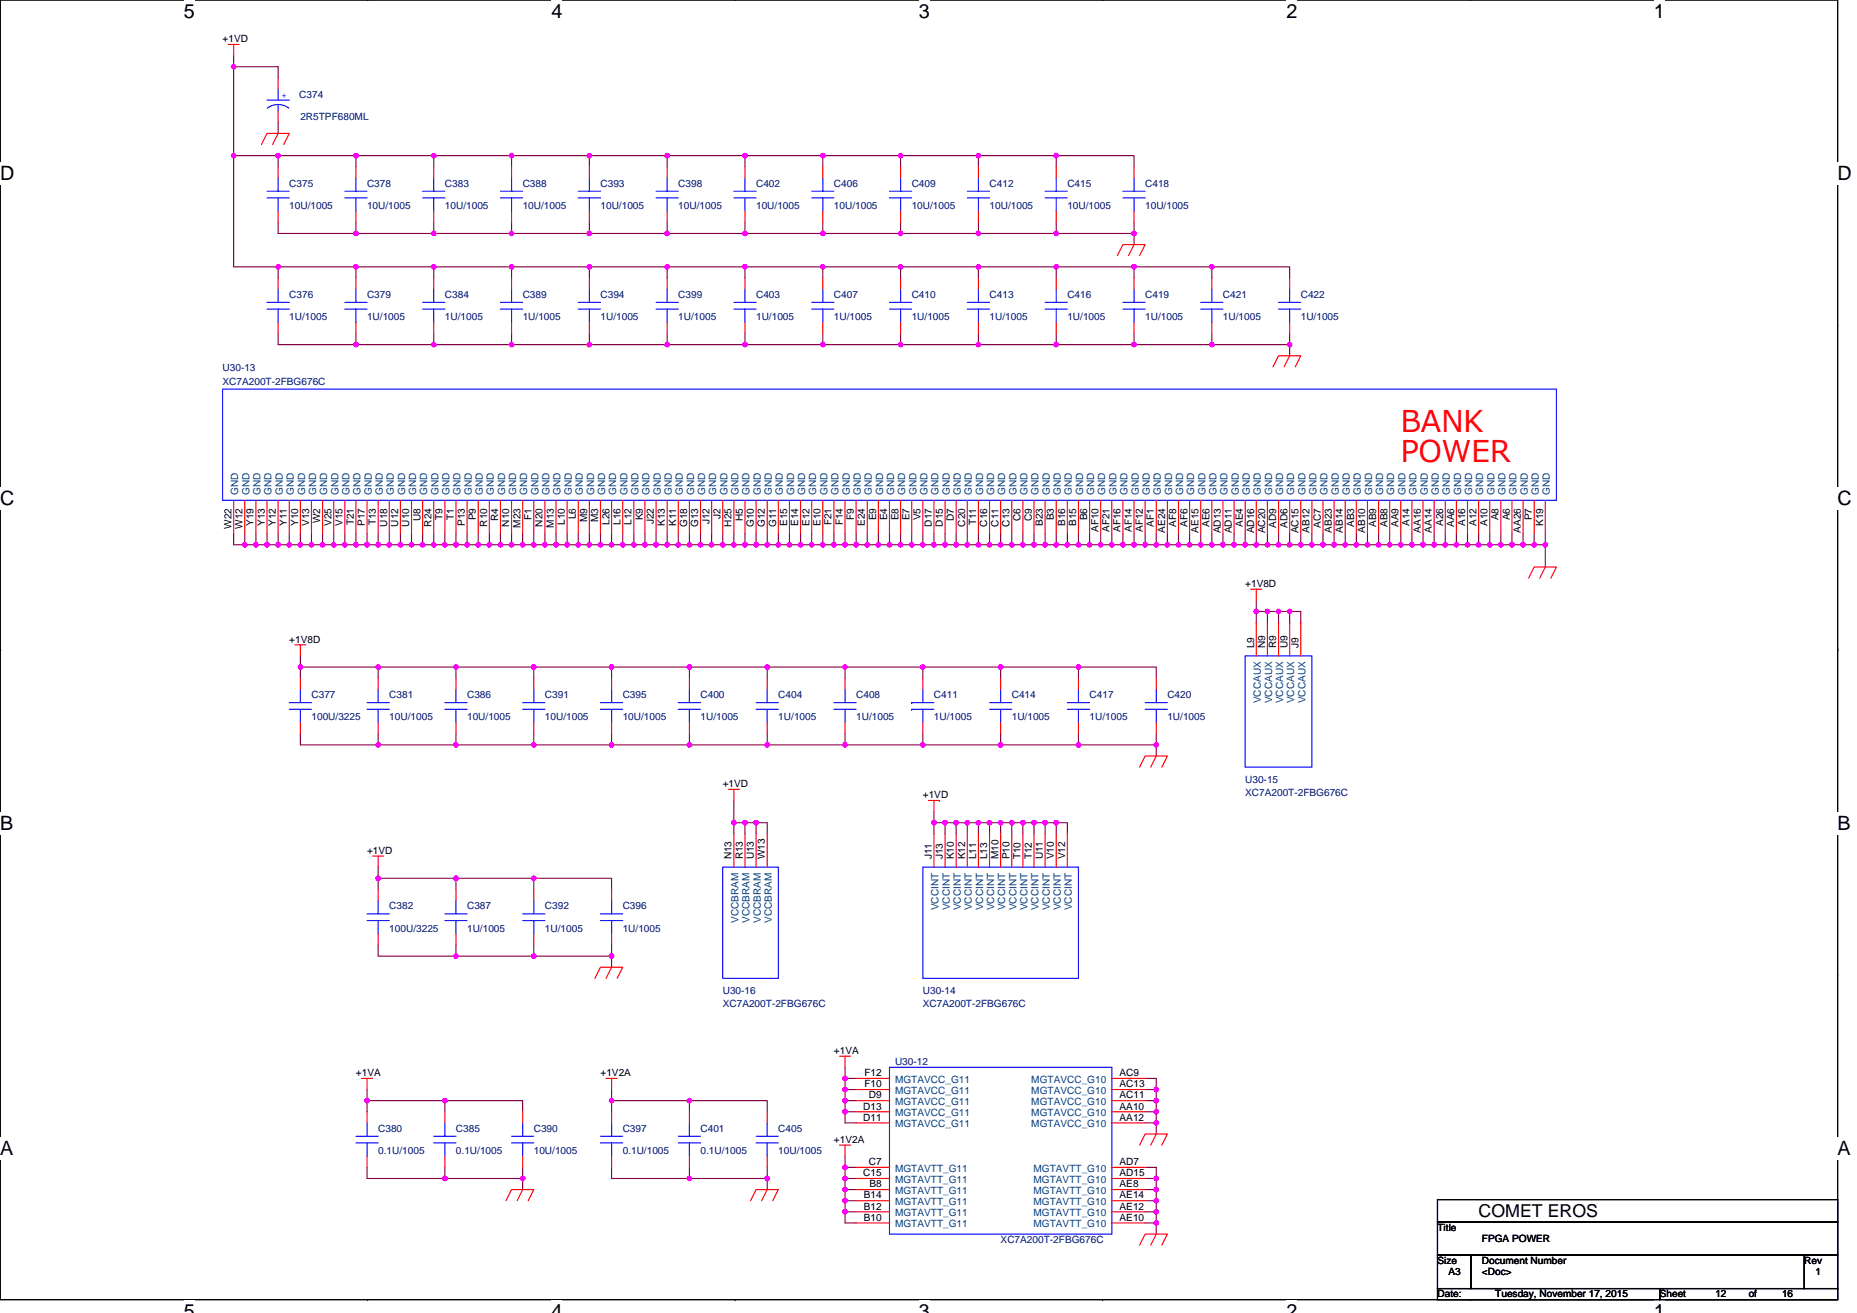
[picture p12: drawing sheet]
<svg xmlns="http://www.w3.org/2000/svg" width="297mm" height="210mm" viewBox="0 0 297 210" stroke-linecap="round" stroke-linejoin="round" font-family="sans-serif">
<defs><g id="words">
<g font-size="4.8" fill="#f00">
<text x="224.1" y="69.1">BANK</text>
<text x="224.1" y="73.9">POWER</text>
</g>
<g font-size="3.2">
<text x="29.4" y="2.9">5</text>
<text x="88.2" y="2.9">4</text>
<text x="147" y="2.9">3</text>
<text x="205.8" y="2.9">2</text>
<text x="264.5" y="2.9">1</text>
<text x="0" y="28.8">D</text>
<text x="293.9" y="28.8">D</text>
<text x="0" y="80.8">C</text>
<text x="293.9" y="80.8">C</text>
<text x="0" y="132.8">B</text>
<text x="293.9" y="132.8">B</text>
<text x="0" y="184.7">A</text>
<text x="293.9" y="184.7">A</text>
<text x="29.4" y="210.7">5</text>
<text x="88.2" y="210.7">4</text>
<text x="147" y="210.7">3</text>
<text x="205.8" y="210.7">2</text>
<text x="264.5" y="210.7">1</text>
</g>
<text font-size="2.8" x="236.5" y="194.6">COMET EROS</text>
<g font-size="1.6">
<text x="35.6" y="6.8">+1VD</text>
<text x="51.2" y="83.7" transform="rotate(-90 51.2 83.7)">W2</text>
<text x="67.2" y="83.3" transform="rotate(-90 67.2 83.3)">U8</text>
<text x="70.8" y="83.1" transform="rotate(-90 70.8 83.1)">T9</text>
<text x="72.6" y="83.1" transform="rotate(-90 72.6 83.1)">T1</text>
<text x="76.1" y="83.2" transform="rotate(-90 76.1 83.2)">P9</text>
<text x="79.7" y="83.3" transform="rotate(-90 79.7 83.3)">R4</text>
<text x="85" y="83.1" transform="rotate(-90 85 83.1)">F1</text>
<text x="90.4" y="83.9" transform="rotate(-90 90.4 83.9)">L10</text>
<text x="92.1" y="83" transform="rotate(-90 92.1 83)">L6</text>
<text x="93.9" y="83.5" transform="rotate(-90 93.9 83.5)">M9</text>
<text x="95.7" y="83.5" transform="rotate(-90 95.7 83.5)">M3</text>
<text x="97.5" y="83.9" transform="rotate(-90 97.5 83.9)">L26</text>
<text x="99.2" y="83.9" transform="rotate(-90 99.2 83.9)">L16</text>
<text x="101" y="83.9" transform="rotate(-90 101 83.9)">L12</text>
<text x="102.8" y="83.2" transform="rotate(-90 102.8 83.2)">K9</text>
<text x="104.6" y="83.9" transform="rotate(-90 104.6 83.9)">J22</text>
<text x="113.5" y="83.9" transform="rotate(-90 113.5 83.9)">J12</text>
<text x="115.2" y="83" transform="rotate(-90 115.2 83)">J2</text>
<text x="118.8" y="83.3" transform="rotate(-90 118.8 83.3)">H5</text>
<text x="136.6" y="83.1" transform="rotate(-90 136.6 83.1)">F9</text>
<text x="140.1" y="83.2" transform="rotate(-90 140.1 83.2)">E9</text>
<text x="141.9" y="83.2" transform="rotate(-90 141.9 83.2)">E4</text>
<text x="143.7" y="83.2" transform="rotate(-90 143.7 83.2)">E8</text>
<text x="145.5" y="83.2" transform="rotate(-90 145.5 83.2)">E7</text>
<text x="147.3" y="83.2" transform="rotate(-90 147.3 83.2)">V5</text>
<text x="152.6" y="83.3" transform="rotate(-90 152.6 83.3)">D7</text>
<text x="163.3" y="83.3" transform="rotate(-90 163.3 83.3)">C6</text>
<text x="165" y="83.3" transform="rotate(-90 165 83.3)">C9</text>
<text x="168.6" y="83.2" transform="rotate(-90 168.6 83.2)">B3</text>
<text x="173.9" y="83.2" transform="rotate(-90 173.9 83.2)">B6</text>
<text x="239.7" y="83.2" transform="rotate(-90 239.7 83.2)">A8</text>
<text x="241.5" y="83.2" transform="rotate(-90 241.5 83.2)">A6</text>
<text x="245" y="83.2" transform="rotate(-90 245 83.2)">P7</text>
<text x="37" y="84.6" transform="rotate(-90 37 84.6)">W22</text>
<text x="38.8" y="84.6" transform="rotate(-90 38.8 84.6)">W12</text>
<text x="40.6" y="84.1" transform="rotate(-90 40.6 84.1)">Y19</text>
<text x="42.3" y="84.1" transform="rotate(-90 42.3 84.1)">Y13</text>
<text x="44.1" y="84.1" transform="rotate(-90 44.1 84.1)">Y12</text>
<text x="45.9" y="84.1" transform="rotate(-90 45.9 84.1)">Y11</text>
<text x="47.7" y="84.1" transform="rotate(-90 47.7 84.1)">Y10</text>
<text x="49.5" y="84.1" transform="rotate(-90 49.5 84.1)">V13</text>
<text x="53" y="84.1" transform="rotate(-90 53 84.1)">V25</text>
<text x="54.8" y="84.1" transform="rotate(-90 54.8 84.1)">V15</text>
<text x="56.6" y="84" transform="rotate(-90 56.6 84)">T21</text>
<text x="58.4" y="84.1" transform="rotate(-90 58.4 84.1)">P17</text>
<text x="60.1" y="84" transform="rotate(-90 60.1 84)">T13</text>
<text x="61.9" y="84.2" transform="rotate(-90 61.9 84.2)">U18</text>
<text x="63.7" y="84.2" transform="rotate(-90 63.7 84.2)">U12</text>
<text x="65.5" y="84.2" transform="rotate(-90 65.5 84.2)">U10</text>
<text x="69" y="84.2" transform="rotate(-90 69 84.2)">R24</text>
<text x="74.4" y="84.1" transform="rotate(-90 74.4 84.1)">P13</text>
<text x="77.9" y="84.2" transform="rotate(-90 77.9 84.2)">R10</text>
<text x="81.5" y="84.2" transform="rotate(-90 81.5 84.2)">N10</text>
<text x="83.2" y="84.4" transform="rotate(-90 83.2 84.4)">M23</text>
<text x="86.8" y="84.2" transform="rotate(-90 86.8 84.2)">N20</text>
<text x="88.6" y="84.4" transform="rotate(-90 88.6 84.4)">M13</text>
<text x="106.4" y="84.1" transform="rotate(-90 106.4 84.1)">K13</text>
<text x="108.1" y="84.1" transform="rotate(-90 108.1 84.1)">K11</text>
<text x="109.9" y="84.3" transform="rotate(-90 109.9 84.3)">G18</text>
<text x="111.7" y="84.3" transform="rotate(-90 111.7 84.3)">G13</text>
<text x="117" y="84.2" transform="rotate(-90 117 84.2)">H25</text>
<text x="120.6" y="84.3" transform="rotate(-90 120.6 84.3)">G10</text>
<text x="122.4" y="84.3" transform="rotate(-90 122.4 84.3)">G12</text>
<text x="124.1" y="84.3" transform="rotate(-90 124.1 84.3)">G11</text>
<text x="125.9" y="84.1" transform="rotate(-90 125.9 84.1)">E15</text>
<text x="127.7" y="84.1" transform="rotate(-90 127.7 84.1)">E14</text>
<text x="129.5" y="84.1" transform="rotate(-90 129.5 84.1)">E12</text>
<text x="131.2" y="84.1" transform="rotate(-90 131.2 84.1)">E10</text>
<text x="133" y="84" transform="rotate(-90 133 84)">F21</text>
<text x="134.8" y="84" transform="rotate(-90 134.8 84)">F14</text>
<text x="138.4" y="84.1" transform="rotate(-90 138.4 84.1)">E24</text>
<text x="149" y="84.2" transform="rotate(-90 149 84.2)">D17</text>
<text x="150.8" y="84.2" transform="rotate(-90 150.8 84.2)">D15</text>
<text x="154.4" y="84.2" transform="rotate(-90 154.4 84.2)">C20</text>
<text x="156.1" y="84" transform="rotate(-90 156.1 84)">T11</text>
<text x="157.9" y="84.2" transform="rotate(-90 157.9 84.2)">C16</text>
<text x="159.7" y="84.2" transform="rotate(-90 159.7 84.2)">C11</text>
<text x="161.5" y="84.2" transform="rotate(-90 161.5 84.2)">C13</text>
<text x="166.8" y="84.1" transform="rotate(-90 166.8 84.1)">B23</text>
<text x="170.4" y="84.1" transform="rotate(-90 170.4 84.1)">B16</text>
<text x="172.1" y="84.1" transform="rotate(-90 172.1 84.1)">B15</text>
<text x="175.7" y="85.1" transform="rotate(-90 175.7 85.1)">AF10</text>
<text x="177.5" y="85.1" transform="rotate(-90 177.5 85.1)">AF21</text>
<text x="179.3" y="85.1" transform="rotate(-90 179.3 85.1)">AF16</text>
<text x="181" y="85.1" transform="rotate(-90 181 85.1)">AF14</text>
<text x="182.8" y="85.1" transform="rotate(-90 182.8 85.1)">AF12</text>
<text x="184.6" y="84.2" transform="rotate(-90 184.6 84.2)">AF1</text>
<text x="186.4" y="85.2" transform="rotate(-90 186.4 85.2)">AE24</text>
<text x="188.1" y="84.2" transform="rotate(-90 188.1 84.2)">AF8</text>
<text x="189.9" y="84.2" transform="rotate(-90 189.9 84.2)">AF6</text>
<text x="191.7" y="85.2" transform="rotate(-90 191.7 85.2)">AE15</text>
<text x="193.5" y="84.3" transform="rotate(-90 193.5 84.3)">AE6</text>
<text x="195.3" y="85.3" transform="rotate(-90 195.3 85.3)">AD13</text>
<text x="197" y="85.3" transform="rotate(-90 197 85.3)">AD11</text>
<text x="198.8" y="84.3" transform="rotate(-90 198.8 84.3)">AE4</text>
<text x="200.6" y="85.3" transform="rotate(-90 200.6 85.3)">AD16</text>
<text x="202.4" y="85.3" transform="rotate(-90 202.4 85.3)">AC20</text>
<text x="204.1" y="84.4" transform="rotate(-90 204.1 84.4)">AD9</text>
<text x="205.9" y="84.4" transform="rotate(-90 205.9 84.4)">AD6</text>
<text x="207.7" y="85.3" transform="rotate(-90 207.7 85.3)">AC15</text>
<text x="209.5" y="85.2" transform="rotate(-90 209.5 85.2)">AB12</text>
<text x="211.3" y="84.4" transform="rotate(-90 211.3 84.4)">AC7</text>
<text x="213" y="85.2" transform="rotate(-90 213 85.2)">AB23</text>
<text x="214.8" y="85.2" transform="rotate(-90 214.8 85.2)">AB14</text>
<text x="216.6" y="84.3" transform="rotate(-90 216.6 84.3)">AB3</text>
<text x="218.4" y="85.2" transform="rotate(-90 218.4 85.2)">AB10</text>
<text x="220.1" y="84.3" transform="rotate(-90 220.1 84.3)">AB9</text>
<text x="221.9" y="84.3" transform="rotate(-90 221.9 84.3)">AB8</text>
<text x="223.7" y="84.3" transform="rotate(-90 223.7 84.3)">AA9</text>
<text x="225.5" y="84.1" transform="rotate(-90 225.5 84.1)">A14</text>
<text x="227.3" y="85.2" transform="rotate(-90 227.3 85.2)">AA16</text>
<text x="229" y="85.2" transform="rotate(-90 229 85.2)">AA14</text>
<text x="230.8" y="84.1" transform="rotate(-90 230.8 84.1)">A26</text>
<text x="232.6" y="84.3" transform="rotate(-90 232.6 84.3)">AA6</text>
<text x="234.4" y="84.1" transform="rotate(-90 234.4 84.1)">A16</text>
<text x="236.2" y="84.1" transform="rotate(-90 236.2 84.1)">A12</text>
<text x="237.9" y="84.1" transform="rotate(-90 237.9 84.1)">A10</text>
<text x="243.3" y="85.2" transform="rotate(-90 243.3 85.2)">AA26</text>
<text x="246.8" y="84.1" transform="rotate(-90 246.8 84.1)">K19</text>
<text x="199.2" y="93.9">+1V8D</text>
<text x="46.3" y="102.8">+1V8D</text>
<text x="200.6" y="103.7" transform="rotate(-90 200.6 103.7)">L9</text>
<text x="202.4" y="103.7" transform="rotate(-90 202.4 103.7)">N9</text>
<text x="204.1" y="103.7" transform="rotate(-90 204.1 103.7)">R9</text>
<text x="205.9" y="103.7" transform="rotate(-90 205.9 103.7)">U9</text>
<text x="207.7" y="103.7" transform="rotate(-90 207.7 103.7)">J9</text>
<text x="115.6" y="125.9">+1VD</text>
<text x="147.6" y="127.7">+1VD</text>
<text x="58.7" y="136.6">+1VD</text>
<text x="117" y="137.4" transform="rotate(-90 117 137.4)">N13</text>
<text x="118.8" y="137.4" transform="rotate(-90 118.8 137.4)">R13</text>
<text x="120.6" y="137.4" transform="rotate(-90 120.6 137.4)">U13</text>
<text x="122.4" y="137.4" transform="rotate(-90 122.4 137.4)">W13</text>
<text x="149" y="137.4" transform="rotate(-90 149 137.4)">J11</text>
<text x="150.8" y="137.4" transform="rotate(-90 150.8 137.4)">J13</text>
<text x="152.6" y="137.4" transform="rotate(-90 152.6 137.4)">K10</text>
<text x="154.4" y="137.4" transform="rotate(-90 154.4 137.4)">K12</text>
<text x="156.1" y="137.4" transform="rotate(-90 156.1 137.4)">L11</text>
<text x="157.9" y="137.4" transform="rotate(-90 157.9 137.4)">L13</text>
<text x="159.7" y="137.4" transform="rotate(-90 159.7 137.4)">M10</text>
<text x="161.5" y="137.4" transform="rotate(-90 161.5 137.4)">P10</text>
<text x="163.3" y="137.4" transform="rotate(-90 163.3 137.4)">T10</text>
<text x="165" y="137.4" transform="rotate(-90 165 137.4)">T12</text>
<text x="166.8" y="137.4" transform="rotate(-90 166.8 137.4)">U11</text>
<text x="168.6" y="137.4" transform="rotate(-90 168.6 137.4)">V10</text>
<text x="170.4" y="137.4" transform="rotate(-90 170.4 137.4)">V12</text>
<text x="56.9" y="172.1">+1VA</text>
<text x="96.1" y="172.1">+1V2A</text>
<text x="133.4" y="168.6">+1VA</text>
<text x="138.3" y="172.1">F12</text>
<text x="138.3" y="173.9">F10</text>
<text x="179.1" y="172.1">AC9</text>
<text x="179.1" y="173.9">AC13</text>
<text x="138.1" y="177.4">D13</text>
<text x="138.1" y="179.2">D11</text>
<text x="139" y="175.7">D9</text>
<text x="179.1" y="175.7">AC11</text>
<text x="179.1" y="177.4">AA10</text>
<text x="179.1" y="179.2">AA12</text>
<text x="133.4" y="182.8">+1V2A</text>
<text x="138.1" y="188.1">C15</text>
<text x="138.2" y="191.7">B14</text>
<text x="139" y="186.3">C7</text>
<text x="139.1" y="189.9">B8</text>
<text x="179.1" y="186.3">AD7</text>
<text x="179.1" y="188.1">AD15</text>
<text x="179.1" y="189.9">AE8</text>
<text x="179.1" y="191.7">AE14</text>
<text x="138.2" y="193.4">B12</text>
<text x="138.2" y="195.2">B10</text>
<text x="179.1" y="193.4">AE12</text>
<text x="179.1" y="195.2">AE10</text>
<text x="229.9" y="196.8">Title</text>
<text x="229.9" y="202.2">Size</text>
<text x="231.7" y="203.9">A3</text>
<text x="237" y="202.2">Document Number</text>
<text x="237" y="203.9">&lt;Doc&gt;</text>
<text x="237" y="198.6">FPGA POWER</text>
<text x="288.6" y="202.2">Rev</text>
<text x="290.4" y="203.9">1</text>
<text x="229.9" y="207.5">Date:</text>
<text x="239.2" y="207.5">Tuesday, November 17, 2015</text>
<text x="265.5" y="207.5">Sheet</text>
<text x="274.4" y="207.5">12</text>
<text x="279.7" y="207.5">of</text>
<text x="285.1" y="207.5">16</text>
</g>
<text font-size="1.6" fill="#00f" x="45" y="15.7">+</text>
<g font-size="1.6" fill="#000080">
<text x="47.9" y="15.7">C374</text>
<text x="48" y="19.2">2R5TPF680ML</text>
<text x="46.3" y="29.9">C375</text>
<text x="58.7" y="29.9">C378</text>
<text x="71.2" y="29.9">C383</text>
<text x="83.6" y="29.9">C388</text>
<text x="96.1" y="29.9">C393</text>
<text x="108.5" y="29.9">C398</text>
<text x="120.9" y="29.9">C402</text>
<text x="133.4" y="29.9">C406</text>
<text x="145.8" y="29.9">C409</text>
<text x="158.3" y="29.9">C412</text>
<text x="170.7" y="29.9">C415</text>
<text x="183.2" y="29.9">C418</text>
<text x="46.3" y="33.4">10U/1005</text>
<text x="58.7" y="33.4">10U/1005</text>
<text x="71.2" y="33.4">10U/1005</text>
<text x="83.6" y="33.4">10U/1005</text>
<text x="96.1" y="33.4">10U/1005</text>
<text x="108.5" y="33.4">10U/1005</text>
<text x="120.9" y="33.4">10U/1005</text>
<text x="133.4" y="33.4">10U/1005</text>
<text x="145.8" y="33.4">10U/1005</text>
<text x="158.3" y="33.4">10U/1005</text>
<text x="170.7" y="33.4">10U/1005</text>
<text x="183.2" y="33.4">10U/1005</text>
<text x="46.3" y="47.7">C376</text>
<text x="58.7" y="47.7">C379</text>
<text x="71.2" y="47.7">C384</text>
<text x="83.6" y="47.7">C389</text>
<text x="96.1" y="47.7">C394</text>
<text x="108.5" y="47.7">C399</text>
<text x="120.9" y="47.7">C403</text>
<text x="133.4" y="47.7">C407</text>
<text x="145.8" y="47.7">C410</text>
<text x="158.3" y="47.7">C413</text>
<text x="170.7" y="47.7">C416</text>
<text x="183.2" y="47.7">C419</text>
<text x="195.6" y="47.7">C421</text>
<text x="208.1" y="47.7">C422</text>
<text x="46.3" y="51.2">1U/1005</text>
<text x="58.7" y="51.2">1U/1005</text>
<text x="71.2" y="51.2">1U/1005</text>
<text x="83.6" y="51.2">1U/1005</text>
<text x="96.1" y="51.2">1U/1005</text>
<text x="108.5" y="51.2">1U/1005</text>
<text x="120.9" y="51.2">1U/1005</text>
<text x="133.4" y="51.2">1U/1005</text>
<text x="145.8" y="51.2">1U/1005</text>
<text x="158.3" y="51.2">1U/1005</text>
<text x="170.7" y="51.2">1U/1005</text>
<text x="183.2" y="51.2">1U/1005</text>
<text x="195.6" y="51.2">1U/1005</text>
<text x="208.1" y="51.2">1U/1005</text>
<text x="35.6" y="59.4">U30-13</text>
<text x="35.6" y="61.5">XC7A200T-2FBG676C</text>
<text x="49.8" y="111.7">C377</text>
<text x="62.3" y="111.7">C381</text>
<text x="74.7" y="111.7">C386</text>
<text x="87.2" y="111.7">C391</text>
<text x="99.6" y="111.7">C395</text>
<text x="112.1" y="111.7">C400</text>
<text x="124.5" y="111.7">C404</text>
<text x="136.9" y="111.7">C408</text>
<text x="149.4" y="111.7">C411</text>
<text x="161.8" y="111.7">C414</text>
<text x="174.3" y="111.7">C417</text>
<text x="186.7" y="111.7">C420</text>
<text x="49.8" y="115.2">100U/3225</text>
<text x="62.3" y="115.2">10U/1005</text>
<text x="74.7" y="115.2">10U/1005</text>
<text x="87.2" y="115.2">10U/1005</text>
<text x="99.6" y="115.2">10U/1005</text>
<text x="112.1" y="115.2">1U/1005</text>
<text x="124.5" y="115.2">1U/1005</text>
<text x="136.9" y="115.2">1U/1005</text>
<text x="149.4" y="115.2">1U/1005</text>
<text x="161.8" y="115.2">1U/1005</text>
<text x="174.3" y="115.2">1U/1005</text>
<text x="186.7" y="115.2">1U/1005</text>
<text x="199.2" y="125.2">U30-15</text>
<text x="199.2" y="127.3">XC7A200T-2FBG676C</text>
<text x="62.3" y="145.4">C382</text>
<text x="62.3" y="149">100U/3225</text>
<text x="74.7" y="145.4">C387</text>
<text x="74.7" y="149">1U/1005</text>
<text x="87.2" y="145.4">C392</text>
<text x="87.2" y="149">1U/1005</text>
<text x="99.6" y="145.4">C396</text>
<text x="99.6" y="149">1U/1005</text>
<text x="115.6" y="161.1">XC7A200T-2FBG676C</text>
<text x="115.6" y="159">U30-16</text>
<text x="147.6" y="161.1">XC7A200T-2FBG676C</text>
<text x="147.6" y="159">U30-14</text>
<text x="143.2" y="170.3">U30-12</text>
<text x="60.5" y="181">C380</text>
<text x="60.5" y="184.6">0.1U/1005</text>
<text x="72.9" y="181">C385</text>
<text x="72.9" y="184.6">0.1U/1005</text>
<text x="85.4" y="181">C390</text>
<text x="85.4" y="184.6">10U/1005</text>
<text x="99.6" y="181">C397</text>
<text x="99.6" y="184.6">0.1U/1005</text>
<text x="112.1" y="181">C401</text>
<text x="112.1" y="184.6">0.1U/1005</text>
<text x="124.5" y="181">C405</text>
<text x="124.5" y="184.6">10U/1005</text>
<text x="160.1" y="198.8">XC7A200T-2FBG676C</text>
</g>
<g font-size="1.6" fill="#004080">
<text x="38.1" y="79.1" transform="rotate(-90 38.1 79.1)">GND</text>
<text x="39.9" y="79.1" transform="rotate(-90 39.9 79.1)">GND</text>
<text x="41.7" y="79.1" transform="rotate(-90 41.7 79.1)">GND</text>
<text x="43.5" y="79.1" transform="rotate(-90 43.5 79.1)">GND</text>
<text x="45.2" y="79.1" transform="rotate(-90 45.2 79.1)">GND</text>
<text x="47" y="79.1" transform="rotate(-90 47 79.1)">GND</text>
<text x="48.8" y="79.1" transform="rotate(-90 48.8 79.1)">GND</text>
<text x="50.6" y="79.1" transform="rotate(-90 50.6 79.1)">GND</text>
<text x="52.3" y="79.1" transform="rotate(-90 52.3 79.1)">GND</text>
<text x="54.1" y="79.1" transform="rotate(-90 54.1 79.1)">GND</text>
<text x="55.9" y="79.1" transform="rotate(-90 55.9 79.1)">GND</text>
<text x="57.7" y="79.1" transform="rotate(-90 57.7 79.1)">GND</text>
<text x="59.5" y="79.1" transform="rotate(-90 59.5 79.1)">GND</text>
<text x="61.2" y="79.1" transform="rotate(-90 61.2 79.1)">GND</text>
<text x="63" y="79.1" transform="rotate(-90 63 79.1)">GND</text>
<text x="64.8" y="79.1" transform="rotate(-90 64.8 79.1)">GND</text>
<text x="66.6" y="79.1" transform="rotate(-90 66.6 79.1)">GND</text>
<text x="68.3" y="79.1" transform="rotate(-90 68.3 79.1)">GND</text>
<text x="70.1" y="79.1" transform="rotate(-90 70.1 79.1)">GND</text>
<text x="71.9" y="79.1" transform="rotate(-90 71.9 79.1)">GND</text>
<text x="73.7" y="79.1" transform="rotate(-90 73.7 79.1)">GND</text>
<text x="75.5" y="79.1" transform="rotate(-90 75.5 79.1)">GND</text>
<text x="77.2" y="79.1" transform="rotate(-90 77.2 79.1)">GND</text>
<text x="79" y="79.1" transform="rotate(-90 79 79.1)">GND</text>
<text x="80.8" y="79.1" transform="rotate(-90 80.8 79.1)">GND</text>
<text x="82.6" y="79.1" transform="rotate(-90 82.6 79.1)">GND</text>
<text x="84.3" y="79.1" transform="rotate(-90 84.3 79.1)">GND</text>
<text x="86.1" y="79.1" transform="rotate(-90 86.1 79.1)">GND</text>
<text x="87.9" y="79.1" transform="rotate(-90 87.9 79.1)">GND</text>
<text x="89.7" y="79.1" transform="rotate(-90 89.7 79.1)">GND</text>
<text x="91.5" y="79.1" transform="rotate(-90 91.5 79.1)">GND</text>
<text x="93.2" y="79.1" transform="rotate(-90 93.2 79.1)">GND</text>
<text x="95" y="79.1" transform="rotate(-90 95 79.1)">GND</text>
<text x="96.8" y="79.1" transform="rotate(-90 96.8 79.1)">GND</text>
<text x="98.6" y="79.1" transform="rotate(-90 98.6 79.1)">GND</text>
<text x="100.3" y="79.1" transform="rotate(-90 100.3 79.1)">GND</text>
<text x="102.1" y="79.1" transform="rotate(-90 102.1 79.1)">GND</text>
<text x="103.9" y="79.1" transform="rotate(-90 103.9 79.1)">GND</text>
<text x="105.7" y="79.1" transform="rotate(-90 105.7 79.1)">GND</text>
<text x="107.5" y="79.1" transform="rotate(-90 107.5 79.1)">GND</text>
<text x="109.2" y="79.1" transform="rotate(-90 109.2 79.1)">GND</text>
<text x="111" y="79.1" transform="rotate(-90 111 79.1)">GND</text>
<text x="112.8" y="79.1" transform="rotate(-90 112.8 79.1)">GND</text>
<text x="114.6" y="79.1" transform="rotate(-90 114.6 79.1)">GND</text>
<text x="116.4" y="79.1" transform="rotate(-90 116.4 79.1)">GND</text>
<text x="118.1" y="79.1" transform="rotate(-90 118.1 79.1)">GND</text>
<text x="119.9" y="79.1" transform="rotate(-90 119.9 79.1)">GND</text>
<text x="121.7" y="79.1" transform="rotate(-90 121.7 79.1)">GND</text>
<text x="123.5" y="79.1" transform="rotate(-90 123.5 79.1)">GND</text>
<text x="125.2" y="79.1" transform="rotate(-90 125.2 79.1)">GND</text>
<text x="127" y="79.1" transform="rotate(-90 127 79.1)">GND</text>
<text x="128.8" y="79.1" transform="rotate(-90 128.8 79.1)">GND</text>
<text x="130.6" y="79.1" transform="rotate(-90 130.6 79.1)">GND</text>
<text x="132.4" y="79.1" transform="rotate(-90 132.4 79.1)">GND</text>
<text x="134.1" y="79.1" transform="rotate(-90 134.1 79.1)">GND</text>
<text x="135.9" y="79.1" transform="rotate(-90 135.9 79.1)">GND</text>
<text x="137.7" y="79.1" transform="rotate(-90 137.7 79.1)">GND</text>
<text x="139.5" y="79.1" transform="rotate(-90 139.5 79.1)">GND</text>
<text x="141.2" y="79.1" transform="rotate(-90 141.2 79.1)">GND</text>
<text x="143" y="79.1" transform="rotate(-90 143 79.1)">GND</text>
<text x="144.8" y="79.1" transform="rotate(-90 144.8 79.1)">GND</text>
<text x="146.6" y="79.1" transform="rotate(-90 146.6 79.1)">GND</text>
<text x="148.4" y="79.1" transform="rotate(-90 148.4 79.1)">GND</text>
<text x="150.1" y="79.1" transform="rotate(-90 150.1 79.1)">GND</text>
<text x="151.9" y="79.1" transform="rotate(-90 151.9 79.1)">GND</text>
<text x="153.7" y="79.1" transform="rotate(-90 153.7 79.1)">GND</text>
<text x="155.5" y="79.1" transform="rotate(-90 155.5 79.1)">GND</text>
<text x="157.2" y="79.1" transform="rotate(-90 157.2 79.1)">GND</text>
<text x="159" y="79.1" transform="rotate(-90 159 79.1)">GND</text>
<text x="160.8" y="79.1" transform="rotate(-90 160.8 79.1)">GND</text>
<text x="162.6" y="79.1" transform="rotate(-90 162.6 79.1)">GND</text>
<text x="164.4" y="79.1" transform="rotate(-90 164.4 79.1)">GND</text>
<text x="166.1" y="79.1" transform="rotate(-90 166.1 79.1)">GND</text>
<text x="167.9" y="79.1" transform="rotate(-90 167.9 79.1)">GND</text>
<text x="169.7" y="79.1" transform="rotate(-90 169.7 79.1)">GND</text>
<text x="171.5" y="79.1" transform="rotate(-90 171.5 79.1)">GND</text>
<text x="173.2" y="79.1" transform="rotate(-90 173.2 79.1)">GND</text>
<text x="175" y="79.1" transform="rotate(-90 175 79.1)">GND</text>
<text x="176.8" y="79.1" transform="rotate(-90 176.8 79.1)">GND</text>
<text x="178.6" y="79.1" transform="rotate(-90 178.6 79.1)">GND</text>
<text x="180.4" y="79.1" transform="rotate(-90 180.4 79.1)">GND</text>
<text x="182.1" y="79.1" transform="rotate(-90 182.1 79.1)">GND</text>
<text x="183.9" y="79.1" transform="rotate(-90 183.9 79.1)">GND</text>
<text x="185.7" y="79.1" transform="rotate(-90 185.7 79.1)">GND</text>
<text x="187.5" y="79.1" transform="rotate(-90 187.5 79.1)">GND</text>
<text x="189.2" y="79.1" transform="rotate(-90 189.2 79.1)">GND</text>
<text x="191" y="79.1" transform="rotate(-90 191 79.1)">GND</text>
<text x="192.8" y="79.1" transform="rotate(-90 192.8 79.1)">GND</text>
<text x="194.6" y="79.1" transform="rotate(-90 194.6 79.1)">GND</text>
<text x="196.4" y="79.1" transform="rotate(-90 196.4 79.1)">GND</text>
<text x="198.1" y="79.1" transform="rotate(-90 198.1 79.1)">GND</text>
<text x="199.9" y="79.1" transform="rotate(-90 199.9 79.1)">GND</text>
<text x="201.7" y="79.1" transform="rotate(-90 201.7 79.1)">GND</text>
<text x="203.5" y="79.1" transform="rotate(-90 203.5 79.1)">GND</text>
<text x="205.3" y="79.1" transform="rotate(-90 205.3 79.1)">GND</text>
<text x="207" y="79.1" transform="rotate(-90 207 79.1)">GND</text>
<text x="208.8" y="79.1" transform="rotate(-90 208.8 79.1)">GND</text>
<text x="210.6" y="79.1" transform="rotate(-90 210.6 79.1)">GND</text>
<text x="212.4" y="79.1" transform="rotate(-90 212.4 79.1)">GND</text>
<text x="214.1" y="79.1" transform="rotate(-90 214.1 79.1)">GND</text>
<text x="215.9" y="79.1" transform="rotate(-90 215.9 79.1)">GND</text>
<text x="217.7" y="79.1" transform="rotate(-90 217.7 79.1)">GND</text>
<text x="219.5" y="79.1" transform="rotate(-90 219.5 79.1)">GND</text>
<text x="221.3" y="79.1" transform="rotate(-90 221.3 79.1)">GND</text>
<text x="223" y="79.1" transform="rotate(-90 223 79.1)">GND</text>
<text x="224.8" y="79.1" transform="rotate(-90 224.8 79.1)">GND</text>
<text x="226.6" y="79.1" transform="rotate(-90 226.6 79.1)">GND</text>
<text x="228.4" y="79.1" transform="rotate(-90 228.4 79.1)">GND</text>
<text x="230.1" y="79.1" transform="rotate(-90 230.1 79.1)">GND</text>
<text x="231.9" y="79.1" transform="rotate(-90 231.9 79.1)">GND</text>
<text x="233.7" y="79.1" transform="rotate(-90 233.7 79.1)">GND</text>
<text x="235.5" y="79.1" transform="rotate(-90 235.5 79.1)">GND</text>
<text x="237.3" y="79.1" transform="rotate(-90 237.3 79.1)">GND</text>
<text x="239" y="79.1" transform="rotate(-90 239 79.1)">GND</text>
<text x="240.8" y="79.1" transform="rotate(-90 240.8 79.1)">GND</text>
<text x="242.6" y="79.1" transform="rotate(-90 242.6 79.1)">GND</text>
<text x="244.4" y="79.1" transform="rotate(-90 244.4 79.1)">GND</text>
<text x="246.1" y="79.1" transform="rotate(-90 246.1 79.1)">GND</text>
<text x="247.9" y="79.1" transform="rotate(-90 247.9 79.1)">GND</text>
<text x="201.7" y="112.5" transform="rotate(-90 201.7 112.5)">VCCAUX</text>
<text x="203.5" y="112.5" transform="rotate(-90 203.5 112.5)">VCCAUX</text>
<text x="205.3" y="112.5" transform="rotate(-90 205.3 112.5)">VCCAUX</text>
<text x="207" y="112.5" transform="rotate(-90 207 112.5)">VCCAUX</text>
<text x="208.8" y="112.5" transform="rotate(-90 208.8 112.5)">VCCAUX</text>
<text x="118.1" y="147.6" transform="rotate(-90 118.1 147.6)">VCCBRAM</text>
<text x="119.9" y="147.6" transform="rotate(-90 119.9 147.6)">VCCBRAM</text>
<text x="121.7" y="147.6" transform="rotate(-90 121.7 147.6)">VCCBRAM</text>
<text x="123.5" y="147.6" transform="rotate(-90 123.5 147.6)">VCCBRAM</text>
<text x="150.1" y="145.6" transform="rotate(-90 150.1 145.6)">VCCINT</text>
<text x="151.9" y="145.6" transform="rotate(-90 151.9 145.6)">VCCINT</text>
<text x="153.7" y="145.6" transform="rotate(-90 153.7 145.6)">VCCINT</text>
<text x="155.5" y="145.6" transform="rotate(-90 155.5 145.6)">VCCINT</text>
<text x="157.2" y="145.6" transform="rotate(-90 157.2 145.6)">VCCINT</text>
<text x="159" y="145.6" transform="rotate(-90 159 145.6)">VCCINT</text>
<text x="160.8" y="145.6" transform="rotate(-90 160.8 145.6)">VCCINT</text>
<text x="162.6" y="145.6" transform="rotate(-90 162.6 145.6)">VCCINT</text>
<text x="164.4" y="145.6" transform="rotate(-90 164.4 145.6)">VCCINT</text>
<text x="166.1" y="145.6" transform="rotate(-90 166.1 145.6)">VCCINT</text>
<text x="167.9" y="145.6" transform="rotate(-90 167.9 145.6)">VCCINT</text>
<text x="169.7" y="145.6" transform="rotate(-90 169.7 145.6)">VCCINT</text>
<text x="171.5" y="145.6" transform="rotate(-90 171.5 145.6)">VCCINT</text>
<text x="143.2" y="173.2">MGTAVCC_G11</text>
<text x="165" y="173.2">MGTAVCC_G10</text>
<text x="143.2" y="175">MGTAVCC_G11</text>
<text x="143.2" y="176.7">MGTAVCC_G11</text>
<text x="143.2" y="178.5">MGTAVCC_G11</text>
<text x="165" y="175">MGTAVCC_G10</text>
<text x="165" y="176.7">MGTAVCC_G10</text>
<text x="165" y="178.5">MGTAVCC_G10</text>
<text x="143.2" y="180.3">MGTAVCC_G11</text>
<text x="165" y="180.3">MGTAVCC_G10</text>
<text x="143.2" y="187.4">MGTAVTT_G11</text>
<text x="143.2" y="189.2">MGTAVTT_G11</text>
<text x="143.2" y="191">MGTAVTT_G11</text>
<text x="165.3" y="187.4">MGTAVTT_G10</text>
<text x="165.3" y="189.2">MGTAVTT_G10</text>
<text x="165.3" y="191">MGTAVTT_G10</text>
<text x="143.2" y="192.7">MGTAVTT_G11</text>
<text x="143.2" y="194.5">MGTAVTT_G11</text>
<text x="143.2" y="196.3">MGTAVTT_G11</text>
<text x="165.3" y="192.7">MGTAVTT_G10</text>
<text x="165.3" y="194.5">MGTAVTT_G10</text>
<text x="165.3" y="196.3">MGTAVTT_G10</text>
</g>
</g></defs>
<path d="M0 0h293.9v207.8h-293.9z" fill="none" stroke="#000" stroke-width=".18"/>
<g fill="#fff">
<path d="M29.4 0h1.8v3.5h-1.8z"/>
<path d="M29.4 207.8h1.8v2.1h-1.8z"/>
</g>
<path d="M58.8 0h.1M58.8 207.8h.1" fill="none" stroke="#000" stroke-width=".18"/>
<g fill="#fff">
<path d="M88.2 0h1.8v3.5h-1.8z"/>
<path d="M88.2 207.8h1.8v2.1h-1.8z"/>
</g>
<path d="M117.6 0h.1M117.6 207.8h.1" fill="none" stroke="#000" stroke-width=".18"/>
<g fill="#fff">
<path d="M147 0h1.7v3.5h-1.7z"/>
<path d="M147 207.8h1.7v2.1h-1.7z"/>
</g>
<path d="M176.4 0h.1M176.4 207.8h.1" fill="none" stroke="#000" stroke-width=".18"/>
<g fill="#fff">
<path d="M205.8 0h1.7v3.5h-1.7z"/>
<path d="M205.8 207.8h1.7v2.1h-1.7z"/>
</g>
<path d="M235.2 0h.1M235.2 207.8h.1" fill="none" stroke="#000" stroke-width=".18"/>
<g fill="#fff">
<path d="M264.5 0h1.8v3.5h-1.8z"/>
<path d="M264.5 207.8h1.8v2.1h-1.8z"/>
<path d="M0 26h2.3v3.5h-2.3z"/>
<path d="M293.9 26h2.3v3.5h-2.3z"/>
<path d="M0 77.9h2.3v3.6h-2.3z"/>
<path d="M293.9 77.9h2.3v3.6h-2.3z"/>
</g>
<path d="M0 52h.1M293.9 52h.1" fill="none" stroke="#000" stroke-width=".18"/>
<g fill="#fff">
<path d="M0 129.9h2.1v3.5h-2.1z"/>
<path d="M293.9 129.9h2.2v3.5h-2.2z"/>
</g>
<path d="M0 103.9h.1M293.9 103.9h.1" fill="none" stroke="#000" stroke-width=".18"/>
<path d="M0 103.9h.1M293.9 103.9h.1" fill="none" stroke="#000" stroke-width=".16"/>
<g fill="#fff">
<path d="M0 181.9h2.1v3.5h-2.1z"/>
<path d="M293.9 181.9h2.2v3.5h-2.2z"/>
</g>
<path d="M0 155.9h.1M293.9 155.9h.1M229.9 191.8h64v3.6h-64zM229.9 195.4h64v5.3h-64zM229.9 200.7h5.4v5.4h-5.4zM229.9 206.1h35.6v1.7h-35.6zM235.3 200.7h53.3v5.4h-53.3zM265.5 206.1h28.4v1.7h-28.4zM288.6 200.7h5.3v5.4h-5.3z" fill="none" stroke="#000" stroke-width=".18"/>
<g fill="none" stroke="#800040" stroke-width=".18">
<path d="M37.4 10.7v14.2M37.4 8.9v1.8M37.4 10.7h7.1v1.7M44.5 19.6v1.7M37.4 24.9v17.8h7.1M37.4 24.9h7.1M44.5 24.9v1.8M44.5 24.9h12.4M44.5 35.6v1.7h12.4M56.9 24.9h12.5v1.8M56.9 37.3h12.5M56.9 24.9v1.8"/>
<path d="M56.9 35.6v1.7M69.4 24.9h12.4v1.8M69.4 35.6v1.7M69.4 37.3h12.4M81.8 24.9h12.5M81.8 37.3h12.5M81.8 35.6v1.7M94.3 24.9h12.4v1.8M94.3 24.9v1.8M94.3 37.3h12.4M94.3 35.6v1.7M106.7 37.3h12.5"/>
<path d="M106.7 24.9h12.5v1.8M106.7 35.6v1.7M119.2 24.9h12.4M119.2 37.3h12.4M119.2 35.6v1.7M131.6 24.9h12.5M131.6 24.9v1.8M131.6 37.3h12.5M131.6 35.6v1.7M144.1 24.9v1.8M144.1 24.9h.1M144.1 35.6v1.7"/>
<path d="M144.1 37.3h.1M144.1 24.9h12.4M144.1 37.3h12.4M156.5 35.6v1.7M156.5 37.3h12.4M156.5 24.9v1.8M156.5 24.9h12.4M168.9 35.6v1.7M168.9 37.3h12.5M168.9 24.9v1.8M168.9 24.9h12.5v1.8M181.4 35.6v1.7"/>
<path d="M181.4 37.3v1.8M44.5 42.7h12.4M44.5 42.7v1.7M44.5 53.3v1.8h12.4M56.9 55.1h12.5M56.9 53.3v1.8M56.9 42.7h12.5v1.7M56.9 42.7v1.7M69.4 53.3v1.8M69.4 55.1h12.4M69.4 42.7h12.4v1.7M81.8 42.7h12.5"/>
<path d="M81.8 53.3v1.8M81.8 55.1h12.5M94.3 42.7h12.4v1.7M94.3 42.7v1.7M94.3 53.3v1.8M94.3 55.1h12.4M106.7 42.7h12.5v1.7M106.7 55.1h12.5M106.7 53.3v1.8M119.2 42.7h24.9v1.7M119.2 55.1h12.4M119.2 53.3v1.8"/>
<path d="M131.6 42.7v1.7M131.6 55.1h12.5M131.6 53.3v1.8M144.1 42.7h.1M144.1 53.3v1.8M144.1 55.1h.1M144.1 42.7h12.4M144.1 55.1h12.4M156.5 42.7v1.7M156.5 42.7h12.4M156.5 53.3v1.8M156.5 55.1h12.4"/>
<path d="M168.9 42.7h12.5M168.9 42.7v1.7M168.9 53.3v1.8M168.9 55.1h12.5M181.4 42.7h12.4M181.4 55.1h12.4M181.4 42.7v1.7M181.4 53.3v1.8M193.8 42.7v1.7M193.8 53.3v1.8M193.8 42.7h12.5v1.7M193.8 55.1h12.5"/>
<path d="M206.3 53.3v1.8M206.3 55.1v1.8M37.4 85.3v1.8h1.8M39.2 85.3v1.8M39.2 87.1h1.7M40.9 85.3v1.8M40.9 87.1h1.8M42.7 85.3v1.8M42.7 87.1h1.8M44.5 85.3v1.8M44.5 87.1h1.8M46.3 87.1h1.7"/>
<path d="M46.3 85.3v1.8M48 85.3v1.8M48 87.1h1.8M49.8 87.1h1.8M49.8 85.3v1.8M51.6 87.1h1.8M51.6 85.3v1.8M53.4 87.1h1.8M53.4 85.3v1.8M55.2 87.1h1.7M55.2 85.3v1.8M56.9 87.1h1.8"/>
<path d="M56.9 85.3v1.8M58.7 87.1h1.8M58.7 85.3v1.8M60.5 87.1h1.8M60.5 85.3v1.8M62.3 87.1h1.7M62.3 85.3v1.8M64 85.3v1.8M64 87.1h1.8M65.8 87.1h1.8M65.8 85.3v1.8M67.6 85.3v1.8"/>
<path d="M67.6 87.1h1.8M69.4 87.1h1.8M69.4 85.3v1.8M71.2 87.1h1.7M71.2 85.3v1.8M72.9 87.1h1.8M72.9 85.3v1.8M74.7 87.1h1.8M74.7 85.3v1.8M76.5 85.3v1.8M76.5 87.1h1.8M78.3 87.1h1.7"/>
<path d="M78.3 85.3v1.8M80 85.3v1.8M80 87.1h1.8M81.8 87.1h1.8M81.8 85.3v1.8M83.6 85.3v1.8M83.6 87.1h1.8M85.4 85.3v1.8M85.4 87.1h1.8M87.2 87.1h1.7M87.2 85.3v1.8M88.9 85.3v1.8"/>
<path d="M88.9 87.1h1.8M90.7 85.3v1.8M90.7 87.1h1.8M92.5 85.3v1.8M92.5 87.1h1.8M94.3 85.3v1.8M94.3 87.1h1.8M96.1 85.3v1.8M96.1 87.1h1.7M97.8 85.3v1.8M97.8 87.1h1.8M99.6 85.3v1.8"/>
<path d="M99.6 87.1h1.8M101.4 85.3v1.8M101.4 87.1h1.8M103.2 85.3v1.8M103.2 87.1h1.7M104.9 85.3v1.8M104.9 87.1h1.8M106.7 85.3v1.8M106.7 87.1h1.8M108.5 85.3v1.8M108.5 87.1h1.8M110.3 85.3v1.8"/>
<path d="M110.3 87.1h1.8M112.1 87.1h1.7M112.1 85.3v1.8M113.8 85.3v1.8M113.8 87.1h1.8M115.6 85.3v1.8M115.6 87.1h1.8M117.4 87.1h1.8M117.4 85.3v1.8M119.2 85.3v1.8M119.2 87.1h1.7M120.9 85.3v1.8"/>
<path d="M120.9 87.1h1.8M122.7 85.3v1.8M122.7 87.1h1.8M124.5 85.3v1.8M124.5 87.1h1.8M126.3 85.3v1.8M126.3 87.1h1.8M128.1 85.3v1.8M128.1 87.1h1.7M129.8 85.3v1.8M129.8 87.1h1.8M131.6 85.3v1.8"/>
<path d="M131.6 87.1h1.8M133.4 85.3v1.8M133.4 87.1h1.8M135.2 85.3v1.8M135.2 87.1h1.7M136.9 85.3v1.8M136.9 87.1h1.8M138.7 85.3v1.8M138.7 87.1h1.8M140.5 85.3v1.8M140.5 87.1h1.8M142.3 85.3v1.8"/>
<path d="M142.3 87.1h1.8M144.1 85.3v1.8M144.1 87.1h1.7M145.8 85.3v1.8M145.8 87.1h1.8M147.6 85.3v1.8M147.6 87.1h.1M147.6 87.1h1.8M149.4 85.3v1.8M149.4 87.1h1.8M151.2 85.3v1.8M151.2 87.1h1.7"/>
<path d="M152.9 85.3v1.8M152.9 87.1h1.8M154.7 85.3v1.8M154.7 87.1h1.8M156.5 85.3v1.8M156.5 87.1h1.8M158.3 85.3v1.8M158.3 87.1h1.8M160.1 85.3v1.8M160.1 87.1h1.7M161.8 87.1h1.8M161.8 85.3v1.8"/>
<path d="M163.6 85.3v1.8M163.6 87.1h1.8M165.4 85.3v1.8M165.4 87.1h1.8M167.2 85.3v1.8M167.2 87.1h1.7M168.9 85.3v1.8M168.9 87.1h1.8M170.7 85.3v1.8M170.7 87.1h1.8M172.5 85.3v1.8M172.5 87.1h1.8"/>
<path d="M174.3 85.3v1.8M174.3 87.1h1.8M176.1 85.3v1.8M176.1 87.1h1.7M177.8 85.3v1.8M177.8 87.1h1.8M179.6 85.3v1.8M179.6 87.1h1.8M181.4 85.3v1.8M181.4 87.1h1.8M183.2 87.1h1.8M183.2 85.3v1.8"/>
<path d="M185 87.1h1.7M185 85.3v1.8M186.7 87.1h1.8M186.7 85.3v1.8M188.5 87.1h1.8M188.5 85.3v1.8M190.3 85.3v1.8M190.3 87.1h1.8M192.1 87.1h1.7M192.1 85.3v1.8M193.8 87.1h1.8M193.8 85.3v1.8"/>
<path d="M195.6 85.3v1.8M195.6 87.1h1.8M197.4 87.1h1.8M197.4 85.3v1.8M199.2 87.1h1.8M199.2 85.3v1.8M201 87.1h1.7M201 85.3v1.8M201 96v1.8M201 97.8v1.8M201 97.8h1.7M202.7 87.1h1.8"/>
<path d="M202.7 97.8h1.8M202.7 85.3v1.8M202.7 97.8v1.8M204.5 87.1h1.8M204.5 85.3v1.8M204.5 97.8h1.8M204.5 97.8v1.8M206.3 87.1h1.8M206.3 97.8h1.8v1.8M206.3 85.3v1.8M206.3 97.8v1.8M208.1 87.1h1.7"/>
<path d="M208.1 85.3v1.8M209.8 87.1h1.8M209.8 85.3v1.8M211.6 87.1h1.8M211.6 85.3v1.8M213.4 87.1h1.8M213.4 85.3v1.8M215.2 85.3v1.8M215.2 87.1h1.8M217 87.1h1.7M217 85.3v1.8M218.7 87.1h1.8"/>
<path d="M218.7 85.3v1.8M220.5 87.1h1.8M220.5 85.3v1.8M222.3 87.1h1.8M222.3 85.3v1.8M224.1 87.1h1.7M224.1 85.3v1.8M225.8 87.1h1.8M225.8 85.3v1.8M227.6 85.3v1.8M227.6 87.1h1.8M229.4 87.1h1.8"/>
<path d="M229.4 85.3v1.8M231.2 85.3v1.8M231.2 87.1h1.8M233 87.1h1.7M233 85.3v1.8M234.7 87.1h1.8M234.7 85.3v1.8M236.5 87.1h1.8M236.5 85.3v1.8M238.3 87.1h1.8M238.3 85.3v1.8M240.1 87.1h1.7"/>
<path d="M240.1 85.3v1.8M241.8 87.1h1.8M241.8 85.3v1.8M243.6 87.1h1.8M243.6 85.3v1.8M245.4 87.1h1.8M245.4 85.3v1.8M247.2 85.3v1.8M247.2 87.1v3.6M48 117.3v1.8h12.5M48 106.7v1.8M48 104.9v1.8"/>
<path d="M48 106.7h12.5v1.8M60.5 117.3v1.8M60.5 119.1h12.4M60.5 106.7h12.4v1.8M72.9 117.3v1.8M72.9 119.1h12.5M72.9 106.7h12.5v1.8M85.4 117.3v1.8M85.4 119.1h12.4M85.4 106.7h12.4v1.8M97.8 117.3v1.8M97.8 119.1h12.5"/>
<path d="M97.8 106.7h12.5v1.8M110.3 117.3v1.8M110.3 119.1h12.4M110.3 106.7h12.4v1.8M122.7 117.3v1.8M122.7 119.1h12.5M122.7 106.7h12.5M135.2 117.3v1.8M135.2 119.1h12.4M135.2 106.7h12.4M135.2 106.7v1.8M147.6 106.7v1.8"/>
<path d="M147.6 119.1h12.5M147.6 106.7h12.5M147.6 117.3v1.8M147.6 119.1h.1M147.6 106.7h.1M160.1 106.7v1.8M160.1 117.3v1.8M160.1 119.1h12.4M160.1 106.7h12.4v1.8M172.5 117.3v1.8M172.5 119.1h12.5M172.5 106.7h12.5v1.8"/>
<path d="M185 117.3v1.8M185 119.1v1.8M60.5 138.7v1.8M117.4 131.6v1.7M117.4 128v3.6M117.4 131.6h1.8M119.2 131.6v1.7M119.2 131.6h1.7M120.9 131.6v1.7M120.9 131.6h1.8v1.7M149.4 131.6v1.7M149.4 129.8v1.8"/>
<path d="M149.4 131.6h1.8M151.2 131.6v1.7M151.2 131.6h1.7M152.9 131.6v1.7M152.9 131.6h1.8M154.7 131.6v1.7M154.7 131.6h1.8M156.5 131.6h1.8M156.5 131.6v1.7M158.3 131.6h1.8M158.3 131.6v1.7M160.1 131.6v1.7"/>
<path d="M160.1 131.6h1.7M161.8 131.6h1.8M161.8 131.6v1.7M163.6 131.6v1.7M163.6 131.6h1.8M165.4 131.6v1.7M165.4 131.6h1.8M167.2 131.6v1.7M167.2 131.6h1.7M168.9 131.6v1.8M168.9 131.6h1.8v1.8M60.5 140.5h12.4v1.7"/>
<path d="M60.5 151.1v1.8h12.4M60.5 140.5v1.7M72.9 152.9h12.5M72.9 140.5h12.5v1.7M72.9 151.1v1.8M85.4 152.9h12.4M85.4 140.5h12.4v1.7M85.4 151.1v1.8M97.8 151.1v1.8M97.8 152.9v1.8M58.7 174.2v1.8M58.7 176h12.5v1.8"/>
<path d="M58.7 176v1.8M71.2 176h12.4v1.8M97.8 174.2v1.8M97.8 176h12.5v1.8M97.8 176v1.8M110.3 176h12.4v1.8M135.2 170.7v1.8M135.2 177.8h1.7M135.2 177.8v1.8h1.7M135.2 176v1.8M135.2 174.2v1.8M135.2 172.5v1.7"/>
<path d="M135.2 176h1.7M135.2 174.2h1.7M135.2 172.5h1.7M183.2 172.5h1.8v1.7M183.2 179.6h1.8v1.8M183.2 176h1.8v1.8M183.2 174.2h1.8v1.8M183.2 177.8h1.8M185 177.8v1.8M58.7 186.7v1.8h12.5M71.2 188.5h12.4M71.2 186.7v1.8"/>
<path d="M83.6 186.7v1.8M83.6 188.5v1.7M97.8 186.7v1.8h12.5M110.3 188.5h12.4M110.3 186.7v1.8M122.7 188.5v1.7M122.7 186.7v1.8M135.2 184.9v1.8M135.2 193.8v1.8h1.7M135.2 192v1.8M135.2 190.2v1.8M135.2 188.5v1.7"/>
<path d="M135.2 186.7v1.8M135.2 193.8h1.7M135.2 192h1.7M135.2 190.2h1.7M135.2 188.5h1.7M135.2 186.7h1.7M183.2 186.7h1.8v1.8M183.2 195.6h1.8M183.2 193.8h1.8M183.2 192h1.8M183.2 190.2h1.8M183.2 188.5h1.8"/>
<path d="M185 195.6v1.8M185 193.8v1.8M185 192v1.8M185 190.2v1.8M185 188.5v1.7"/>
</g>
<g fill="#f0f" stroke="#f0f" stroke-width=".18">
<circle cx="39.2" cy="87.1" r=".35"/>
<circle cx="247.2" cy="87.1" r=".35"/>
<circle cx="245.4" cy="87.1" r=".35"/>
<circle cx="243.6" cy="87.1" r=".35"/>
<circle cx="241.8" cy="87.1" r=".35"/>
<circle cx="240.1" cy="87.1" r=".35"/>
<circle cx="238.3" cy="87.1" r=".35"/>
<circle cx="236.5" cy="87.1" r=".35"/>
<circle cx="234.7" cy="87.1" r=".35"/>
<circle cx="233" cy="87.1" r=".35"/>
<circle cx="231.2" cy="87.1" r=".35"/>
<circle cx="229.4" cy="87.1" r=".35"/>
<circle cx="227.6" cy="87.1" r=".35"/>
<circle cx="225.8" cy="87.1" r=".35"/>
<circle cx="224.1" cy="87.1" r=".35"/>
<circle cx="222.3" cy="87.1" r=".35"/>
<circle cx="220.5" cy="87.1" r=".35"/>
<circle cx="218.7" cy="87.1" r=".35"/>
<circle cx="217" cy="87.1" r=".35"/>
<circle cx="215.2" cy="87.1" r=".35"/>
<circle cx="213.4" cy="87.1" r=".35"/>
<circle cx="211.6" cy="87.1" r=".35"/>
<circle cx="209.8" cy="87.1" r=".35"/>
<circle cx="208.1" cy="87.1" r=".35"/>
<circle cx="206.3" cy="87.1" r=".35"/>
<circle cx="204.5" cy="87.1" r=".35"/>
<circle cx="202.7" cy="87.1" r=".35"/>
<circle cx="200.9" cy="87.1" r=".35"/>
<circle cx="199.2" cy="87.1" r=".35"/>
<circle cx="195.6" cy="87.1" r=".35"/>
<circle cx="197.4" cy="87.1" r=".35"/>
<circle cx="193.8" cy="87.1" r=".35"/>
<circle cx="192.1" cy="87.1" r=".35"/>
<circle cx="190.3" cy="87.1" r=".35"/>
<circle cx="188.5" cy="87.1" r=".35"/>
<circle cx="186.7" cy="87.1" r=".35"/>
<circle cx="184.9" cy="87.1" r=".35"/>
<circle cx="183.2" cy="87.1" r=".35"/>
<circle cx="181.4" cy="87.1" r=".35"/>
<circle cx="179.6" cy="87.1" r=".35"/>
<circle cx="177.8" cy="87.1" r=".35"/>
<circle cx="176.1" cy="87.1" r=".35"/>
<circle cx="174.3" cy="87.1" r=".35"/>
<circle cx="172.5" cy="87.1" r=".35"/>
<circle cx="170.7" cy="87.1" r=".35"/>
<circle cx="168.9" cy="87.1" r=".35"/>
<circle cx="167.2" cy="87.1" r=".35"/>
<circle cx="165.4" cy="87.1" r=".35"/>
<circle cx="163.6" cy="87.1" r=".35"/>
<circle cx="161.8" cy="87.1" r=".35"/>
<circle cx="160.1" cy="87.1" r=".35"/>
<circle cx="158.3" cy="87.1" r=".35"/>
<circle cx="156.5" cy="87.1" r=".35"/>
<circle cx="154.7" cy="87.1" r=".35"/>
<circle cx="152.9" cy="87.1" r=".35"/>
<circle cx="151.2" cy="87.1" r=".35"/>
<circle cx="149.4" cy="87.1" r=".35"/>
<circle cx="147.6" cy="87.1" r=".35"/>
<circle cx="145.8" cy="87.1" r=".35"/>
<circle cx="144.1" cy="87.1" r=".35"/>
<circle cx="142.3" cy="87.1" r=".35"/>
<circle cx="140.5" cy="87.1" r=".35"/>
<circle cx="138.7" cy="87.1" r=".35"/>
<circle cx="136.9" cy="87.1" r=".35"/>
<circle cx="135.2" cy="87.1" r=".35"/>
<circle cx="133.4" cy="87.1" r=".35"/>
<circle cx="131.6" cy="87.1" r=".35"/>
<circle cx="129.8" cy="87.1" r=".35"/>
<circle cx="128.1" cy="87.1" r=".35"/>
<circle cx="126.3" cy="87.1" r=".35"/>
<circle cx="124.5" cy="87.1" r=".35"/>
<circle cx="122.7" cy="87.1" r=".35"/>
<circle cx="119.2" cy="87.1" r=".35"/>
<circle cx="120.9" cy="87.1" r=".35"/>
<circle cx="117.4" cy="87.1" r=".35"/>
<circle cx="115.6" cy="87.1" r=".35"/>
<circle cx="113.8" cy="87.1" r=".35"/>
<circle cx="112" cy="87.1" r=".35"/>
<circle cx="110.3" cy="87.1" r=".35"/>
<circle cx="108.5" cy="87.1" r=".35"/>
<circle cx="106.7" cy="87.1" r=".35"/>
<circle cx="104.9" cy="87.1" r=".35"/>
<circle cx="103.2" cy="87.1" r=".35"/>
<circle cx="101.4" cy="87.1" r=".35"/>
<circle cx="99.6" cy="87.1" r=".35"/>
<circle cx="97.8" cy="87.1" r=".35"/>
<circle cx="96" cy="87.1" r=".35"/>
<circle cx="94.3" cy="87.1" r=".35"/>
<circle cx="92.5" cy="87.1" r=".35"/>
<circle cx="90.7" cy="87.1" r=".35"/>
<circle cx="88.9" cy="87.1" r=".35"/>
<circle cx="87.2" cy="87.1" r=".35"/>
<circle cx="85.4" cy="87.1" r=".35"/>
<circle cx="83.6" cy="87.1" r=".35"/>
<circle cx="80" cy="87.1" r=".35"/>
<circle cx="81.8" cy="87.1" r=".35"/>
<circle cx="76.5" cy="87.1" r=".35"/>
<circle cx="78.3" cy="87.1" r=".35"/>
<circle cx="74.7" cy="87.1" r=".35"/>
<circle cx="72.9" cy="87.1" r=".35"/>
<circle cx="71.2" cy="87.1" r=".35"/>
<circle cx="69.4" cy="87.1" r=".35"/>
<circle cx="67.6" cy="87.1" r=".35"/>
<circle cx="64" cy="87.1" r=".35"/>
<circle cx="65.8" cy="87.1" r=".35"/>
<circle cx="62.3" cy="87.1" r=".35"/>
<circle cx="60.5" cy="87.1" r=".35"/>
<circle cx="58.7" cy="87.1" r=".35"/>
<circle cx="56.9" cy="87.1" r=".35"/>
<circle cx="55.2" cy="87.1" r=".35"/>
<circle cx="53.4" cy="87.1" r=".35"/>
<circle cx="51.6" cy="87.1" r=".35"/>
<circle cx="49.8" cy="87.1" r=".35"/>
<circle cx="48" cy="87.1" r=".35"/>
<circle cx="46.3" cy="87.1" r=".35"/>
<circle cx="44.5" cy="87.1" r=".35"/>
<circle cx="42.7" cy="87.1" r=".35"/>
<circle cx="40.9" cy="87.1" r=".35"/>
<circle cx="168.9" cy="131.6" r=".35"/>
<circle cx="167.2" cy="131.6" r=".35"/>
<circle cx="165.4" cy="131.6" r=".35"/>
<circle cx="163.6" cy="131.6" r=".35"/>
<circle cx="161.8" cy="131.6" r=".35"/>
<circle cx="160.1" cy="131.6" r=".35"/>
<circle cx="158.3" cy="131.6" r=".35"/>
<circle cx="156.5" cy="131.6" r=".35"/>
<circle cx="154.7" cy="131.6" r=".35"/>
<circle cx="152.9" cy="131.6" r=".35"/>
<circle cx="151.2" cy="131.6" r=".35"/>
<circle cx="149.4" cy="131.6" r=".35"/>
<circle cx="202.7" cy="97.8" r=".35"/>
<circle cx="200.9" cy="97.8" r=".35"/>
<circle cx="204.5" cy="97.8" r=".35"/>
<circle cx="120.9" cy="131.6" r=".35"/>
<circle cx="119.2" cy="131.6" r=".35"/>
<circle cx="119.2" cy="24.9" r=".35"/>
<circle cx="106.7" cy="24.9" r=".35"/>
<circle cx="94.3" cy="24.9" r=".35"/>
<circle cx="81.8" cy="24.9" r=".35"/>
<circle cx="69.4" cy="24.9" r=".35"/>
<circle cx="56.9" cy="24.9" r=".35"/>
<circle cx="81.8" cy="42.7" r=".35"/>
<circle cx="69.4" cy="42.7" r=".35"/>
<circle cx="156.5" cy="24.9" r=".35"/>
<circle cx="144.1" cy="24.9" r=".35"/>
<circle cx="168.9" cy="24.9" r=".35"/>
<circle cx="168.9" cy="42.7" r=".35"/>
<circle cx="156.5" cy="42.7" r=".35"/>
<circle cx="144.1" cy="42.7" r=".35"/>
<circle cx="131.6" cy="42.7" r=".35"/>
<circle cx="119.2" cy="42.7" r=".35"/>
<circle cx="106.7" cy="42.7" r=".35"/>
<circle cx="44.5" cy="24.9" r=".35"/>
<circle cx="206.3" cy="55.1" r=".35"/>
<circle cx="56.9" cy="42.7" r=".35"/>
<circle cx="44.5" cy="42.7" r=".35"/>
<circle cx="94.3" cy="42.7" r=".35"/>
<circle cx="193.8" cy="42.7" r=".35"/>
<circle cx="181.4" cy="42.7" r=".35"/>
<circle cx="56.9" cy="55.1" r=".35"/>
<circle cx="193.8" cy="55.1" r=".35"/>
<circle cx="181.4" cy="55.1" r=".35"/>
<circle cx="168.9" cy="55.1" r=".35"/>
<circle cx="156.5" cy="55.1" r=".35"/>
<circle cx="144.1" cy="55.1" r=".35"/>
<circle cx="131.6" cy="55.1" r=".35"/>
<circle cx="94.3" cy="55.1" r=".35"/>
<circle cx="81.8" cy="55.1" r=".35"/>
<circle cx="69.4" cy="55.1" r=".35"/>
<circle cx="56.9" cy="37.3" r=".35"/>
<circle cx="81.8" cy="37.3" r=".35"/>
<circle cx="69.4" cy="37.3" r=".35"/>
<circle cx="94.3" cy="37.3" r=".35"/>
<circle cx="119.2" cy="37.3" r=".35"/>
<circle cx="106.7" cy="37.3" r=".35"/>
<circle cx="131.6" cy="37.3" r=".35"/>
<circle cx="168.9" cy="37.3" r=".35"/>
<circle cx="156.5" cy="37.3" r=".35"/>
<circle cx="144.1" cy="37.3" r=".35"/>
<circle cx="37.4" cy="24.9" r=".35"/>
<circle cx="181.4" cy="37.3" r=".35"/>
<circle cx="60.5" cy="119.1" r=".35"/>
<circle cx="85.4" cy="119.1" r=".35"/>
<circle cx="72.9" cy="119.1" r=".35"/>
<circle cx="110.3" cy="119.1" r=".35"/>
<circle cx="97.8" cy="119.1" r=".35"/>
<circle cx="122.7" cy="119.1" r=".35"/>
<circle cx="184.9" cy="119.1" r=".35"/>
<circle cx="172.5" cy="119.1" r=".35"/>
<circle cx="160.1" cy="119.1" r=".35"/>
<circle cx="147.6" cy="119.1" r=".35"/>
<circle cx="135.2" cy="119.1" r=".35"/>
<circle cx="122.7" cy="106.7" r=".35"/>
<circle cx="110.3" cy="106.7" r=".35"/>
<circle cx="97.8" cy="106.7" r=".35"/>
<circle cx="85.4" cy="106.7" r=".35"/>
<circle cx="72.9" cy="106.7" r=".35"/>
<circle cx="60.5" cy="106.7" r=".35"/>
<circle cx="48" cy="106.7" r=".35"/>
<circle cx="160.1" cy="106.7" r=".35"/>
<circle cx="172.5" cy="106.7" r=".35"/>
<circle cx="147.6" cy="106.7" r=".35"/>
<circle cx="135.2" cy="106.7" r=".35"/>
<circle cx="85.4" cy="152.9" r=".35"/>
<circle cx="72.9" cy="152.9" r=".35"/>
<circle cx="97.8" cy="152.9" r=".35"/>
<circle cx="85.4" cy="140.5" r=".35"/>
<circle cx="72.9" cy="140.5" r=".35"/>
<circle cx="60.5" cy="140.5" r=".35"/>
<circle cx="117.4" cy="131.6" r=".35"/>
<circle cx="131.6" cy="24.9" r=".35"/>
<circle cx="206.3" cy="97.8" r=".35"/>
<circle cx="119.2" cy="55.1" r=".35"/>
<circle cx="106.7" cy="55.1" r=".35"/>
<circle cx="58.7" cy="176" r=".35"/>
<circle cx="83.6" cy="188.5" r=".35"/>
<circle cx="71.2" cy="188.5" r=".35"/>
<circle cx="71.2" cy="176" r=".35"/>
<circle cx="110.3" cy="188.5" r=".35"/>
<circle cx="122.7" cy="188.5" r=".35"/>
<circle cx="110.3" cy="176" r=".35"/>
<circle cx="97.8" cy="176" r=".35"/>
<circle cx="135.2" cy="177.8" r=".35"/>
<circle cx="135.2" cy="176" r=".35"/>
<circle cx="135.2" cy="174.2" r=".35"/>
<circle cx="135.2" cy="172.5" r=".35"/>
<circle cx="135.2" cy="186.7" r=".35"/>
<circle cx="135.2" cy="193.8" r=".35"/>
<circle cx="135.2" cy="192" r=".35"/>
<circle cx="135.2" cy="190.2" r=".35"/>
<circle cx="135.2" cy="188.5" r=".35"/>
<circle cx="184.9" cy="195.6" r=".35"/>
<circle cx="184.9" cy="193.8" r=".35"/>
<circle cx="184.9" cy="192" r=".35"/>
<circle cx="184.9" cy="190.2" r=".35"/>
<circle cx="184.9" cy="188.5" r=".35"/>
<circle cx="184.9" cy="179.6" r=".35"/>
<circle cx="184.9" cy="176" r=".35"/>
<circle cx="184.9" cy="174.2" r=".35"/>
<circle cx="184.9" cy="177.8" r=".35"/>
<circle cx="37.4" cy="10.7" r=".35"/>
</g>
<g fill="none" stroke="#f00" stroke-width=".18">
<path d="M36.5 7.1h1.8M37.4 7.1v1.8M44.5 12.4v1.8M44.5 17.8v1.8M41.8 23.1l.9-1.8h3.6l-.9 1.8M44.5 26.7v1.7M44.5 33.8v1.8M44.5 21.3l-.9 1.8M56.9 33.8v1.8M56.9 26.7v1.7M69.4 33.8v1.8M69.4 26.7v1.7"/>
<path d="M81.8 33.8v1.8M81.8 26.7v1.7M94.3 33.8v1.8M94.3 26.7v1.7M106.7 33.8v1.8M106.7 26.7v1.7M119.2 33.8v1.8M119.2 26.7v1.7M131.6 33.8v1.8M131.6 26.7v1.7M144.1 33.8v1.8M144.1 26.7v1.7"/>
<path d="M156.5 33.8v1.8M156.5 26.7v1.7M168.9 33.8v1.8M168.9 26.7v1.7M181.4 33.8v1.8M181.4 26.7v1.7M181.4 39.1l-.9 1.8M44.5 51.6v1.7M44.5 44.5v1.7M56.9 51.6v1.7M56.9 44.5v1.7M69.4 51.6v1.7"/>
<path d="M69.4 44.5v1.7M81.8 51.6v1.7M81.8 44.5v1.7M94.3 51.6v1.7M94.3 44.5v1.7M106.7 51.6v1.7M106.7 44.5v1.7M119.2 51.6v1.7M119.2 44.5v1.7M131.6 51.6v1.7M131.6 44.5v1.7M144.1 51.6v1.7"/>
<path d="M144.1 44.5v1.7M156.5 51.6v1.7M156.5 44.5v1.7M168.9 51.6v1.7M168.9 44.5v1.7M178.7 40.9l.9-1.8h3.6l-.9 1.8M181.4 44.4v1.8M181.4 51.6v1.7M193.8 51.6v1.7M193.8 44.5v1.7M203.6 58.7l.9-1.8h3.6l-.9 1.8M206.3 51.6v1.7"/>
<path d="M206.3 44.5v1.7M206.3 56.9l-.9 1.8M37.4 80v5.3M39.2 80v5.3M40.9 80v5.3M42.7 80v5.3M44.5 80v5.3M46.3 80v5.3M48 80v5.3M49.8 80v5.3M51.6 80v5.3M53.4 80v5.3"/>
<path d="M55.2 80v5.3M56.9 80v5.3M58.7 80v5.3M60.5 80v5.3M62.3 80v5.3M64 80v5.3M65.8 80v5.3M67.6 80v5.3M69.4 80v5.3M71.2 80v5.3M72.9 80v5.3M74.7 80v5.3"/>
<path d="M76.5 80v5.3M78.3 80v5.3M80 80v5.3M81.8 80v5.3M83.6 80v5.3M85.4 80v5.3M87.2 80v5.3M88.9 80v5.3M90.7 80v5.3M92.5 80v5.3M94.3 80v5.3M96.1 80v5.3"/>
<path d="M97.8 80v5.3M99.6 80v5.3M101.4 80v5.3M103.2 80v5.3M104.9 80v5.3M106.7 80v5.3M108.5 80v5.3M110.3 80v5.3M112.1 80v5.3M113.8 80v5.3M115.6 80v5.3M117.4 80v5.3"/>
<path d="M119.2 80v5.3M120.9 80v5.3M122.7 80v5.3M124.5 80v5.3M126.3 80v5.3M128.1 80v5.3M129.8 80v5.3M131.6 80v5.3M133.4 80v5.3M135.2 80v5.3M136.9 80v5.3M138.7 80v5.3"/>
<path d="M140.5 80v5.3M142.3 80v5.3M144.1 80v5.3M145.8 80v5.3M147.6 80v5.3M149.4 80v5.3M151.2 80v5.3M152.9 80v5.3M154.7 80v5.3M156.5 80v5.3M158.3 80v5.3M160.1 80v5.3"/>
<path d="M161.8 80v5.3M163.6 80v5.3M165.4 80v5.3M167.2 80v5.3M168.9 80v5.3M170.7 80v5.3M172.5 80v5.3M174.3 80v5.3M176.1 80v5.3M177.8 80v5.3M179.6 80v5.3M181.4 80v5.3"/>
<path d="M183.2 80v5.3M185 80v5.3M186.7 80v5.3M188.5 80v5.3M190.3 80v5.3M192.1 80v5.3M193.8 80v5.3M195.6 80v5.3M197.4 80v5.3M199.2 80v5.3M200.1 94.2h1.7M201 94.2v1.8"/>
<path d="M201 99.6h.1M201 80v5.3M201 99.6v5.3M202.7 99.6h.1M202.7 80v5.3M202.7 99.6v5.3M204.5 99.6h.1M204.5 80v5.3M204.5 99.6v5.3M206.3 99.6h.1M206.3 80v5.3M206.3 99.6v5.3"/>
<path d="M208.1 99.6h.1M208.1 80v5.3M208.1 99.6v5.3M209.8 80v5.3M211.6 80v5.3M213.4 80v5.3M215.2 80v5.3M217 80v5.3M218.7 80v5.3M220.5 80v5.3M222.3 80v5.3M224.1 80v5.3"/>
<path d="M225.8 80v5.3M227.6 80v5.3M229.4 80v5.3M231.2 80v5.3M233 80v5.3M234.7 80v5.3M236.5 80v5.3M238.3 80v5.3M240.1 80v5.3M241.8 80v5.3M243.6 80v5.3M244.5 92.5l.9-1.8h3.6l-.9 1.8"/>
<path d="M245.4 80v5.3M247.2 90.7l-.9 1.8M247.2 80v5.3M47.2 103.1h1.7M48 103.1v1.8M48 108.5v1.7M48 115.6v1.7M60.5 115.6v1.7M60.5 108.5v1.7M72.9 115.6v1.7M72.9 108.5v1.7M85.4 115.6v1.7"/>
<path d="M85.4 108.5v1.7M97.8 115.6v1.7M97.8 108.5v1.7M110.3 115.6v1.7M110.3 108.5v1.7M122.7 115.6v1.7M122.7 108.5v1.7M135.2 115.6v1.7M135.2 108.5v1.7M147.6 115.6v1.7M147.6 108.5v1.7M160.1 115.6v1.7"/>
<path d="M160.1 108.5v1.7M172.5 115.6v1.7M172.5 108.5v1.7M185 115.6v1.7M185 108.5v1.7M59.6 136.9h1.8M60.5 136.9v1.8M116.5 126.2h1.8M117.4 126.2v1.8M117.4 133.3v5.4M119.2 133.3v5.4M120.9 133.3v5.4"/>
<path d="M122.7 133.3v5.4M148.5 128h1.8M149.4 128v1.8M149.4 133.3v5.4M150.3 128h.1M151.2 133.3v5.4M152.9 133.3v5.4M154.7 133.3v5.4M156.5 133.3v5.4M158.3 133.3v5.4M160.1 133.3v5.4M161.8 133.3v5.4"/>
<path d="M163.6 133.3v5.4M165.4 133.3v5.4M167.2 133.3v5.4M168.9 133.3v5.4M170.7 133.3v5.4M182.3 122.7l.9-1.8h3.5l-.9 1.8M185 120.9l-.9 1.8M60.5 142.2v1.8M60.5 149.4v1.7M72.9 149.4v1.7M72.9 142.2v1.8M85.4 149.4v1.7"/>
<path d="M85.4 142.2v1.8M95.2 156.5l.9-1.8h3.5l-.9 1.8M97.8 154.7l-.9 1.8M97.8 149.4v1.7M97.8 142.2v1.8M57.8 172.5h1.8M58.7 172.5v1.7M58.7 177.8v1.8M71.2 177.8v1.8M83.6 177.8v1.8M96.9 172.5h1.8M97.8 172.5v1.7"/>
<path d="M97.8 177.8v1.8M110.3 177.8v1.8M122.7 177.8v1.8M134.3 168.9h1.8M135.2 168.9v1.8M136.9 172.5h5.4M136.9 174.2h5.4M136.9 176h5.4M136.9 177.8h5.4M136.9 179.6h5.4M177.8 172.5h5.4M177.8 174.2h5.4"/>
<path d="M177.8 176h5.4M177.8 177.8h5.4M177.8 179.6h5.4M58.7 184.9v1.8M71.2 184.9v1.8M80.9 192l.9-1.8h3.6l-.9 1.8M83.6 190.2l-.9 1.8M83.6 184.9v1.8M97.8 184.9v1.8M110.3 184.9v1.8M120.1 192l.8-1.8h3.6l-.9 1.8M122.7 184.9v1.8"/>
<path d="M122.7 190.2l-.9 1.8M134.3 183.1h1.8M135.2 183.1v1.8M136.9 186.7h5.4M136.9 188.5h5.4M136.9 190.2h5.4M136.9 192h5.4M136.9 193.8h5.4M136.9 195.6h5.4M177.8 186.7h5.4M177.8 188.5h5.4M177.8 190.2h5.4"/>
<path d="M177.8 192h5.4M177.8 193.8h5.4M177.8 195.6h5.4M182.3 199.1l.9-1.7h3.5l-.9 1.7M182.3 183.1l.9-1.7h3.5l-.9 1.7M185 197.4l-.9 1.7M185 181.4l-.9 1.7"/>
</g>
<g fill="none" stroke="#00f" stroke-width=".18">
<path d="M42.7 16h3.6M42.7 17.3a2.86 2.86 0 0 1 3.5 0M44.5 16.7v1.1M44.5 14.2v1.8M42.7 30.6h3.6M42.7 31.6h3.6M44.5 31.6v2.2M44.5 28.4v2.2M55.2 31.6h3.5M55.2 30.6h3.5M56.9 28.4v2.2M56.9 31.6v2.2"/>
<path d="M67.6 31.6h3.6M67.6 30.6h3.6M69.4 28.4v2.2M69.4 31.6v2.2M80 31.6h3.6M80 30.6h3.6M81.8 28.4v2.2M81.8 31.6v2.2M92.5 31.6h3.6M92.5 30.6h3.6M94.3 28.4v2.2M94.3 31.6v2.2"/>
<path d="M104.9 31.6h3.6M104.9 30.6h3.6M106.7 28.4v2.2M106.7 31.6v2.2M117.4 31.6h3.5M117.4 30.6h3.5M119.2 28.4v2.2M119.2 31.6v2.2M129.8 31.6h3.6M129.8 30.6h3.6M131.6 28.4v2.2M131.6 31.6v2.2"/>
<path d="M142.3 31.6h3.5M142.3 30.6h3.5M144.1 28.4v2.2M144.1 31.6v2.2M154.7 31.6h3.6M154.7 30.6h3.6M156.5 28.4v2.2M156.5 31.6v2.2M167.2 31.6h3.5M167.2 30.6h3.5M168.9 28.4v2.2M168.9 31.6v2.2"/>
<path d="M179.6 31.6h3.6M179.6 30.6h3.6M181.4 28.4v2.2M181.4 31.6v2.2M42.7 49.4h3.6M42.7 48.4h3.6M44.5 46.2v2.2M44.5 49.4v2.2M55.2 49.4h3.5M55.2 48.4h3.5M56.9 46.2v2.2M56.9 49.4v2.2"/>
<path d="M67.6 49.4h3.6M67.6 48.4h3.6M69.4 46.2v2.2M69.4 49.4v2.2M80 49.4h3.6M80 48.4h3.6M81.8 46.2v2.2M81.8 49.4v2.2M92.5 49.4h3.6M92.5 48.4h3.6M94.3 46.2v2.2M94.3 49.4v2.2"/>
<path d="M104.9 49.4h3.6M104.9 48.4h3.6M106.7 46.2v2.2M106.7 49.4v2.2M117.4 49.4h3.5M117.4 48.4h3.5M119.2 46.2v2.2M119.2 49.4v2.2M129.8 49.4h3.6M129.8 48.4h3.6M131.6 46.2v2.2M131.6 49.4v2.2"/>
<path d="M142.3 49.4h3.5M142.3 48.4h3.5M144.1 46.2v2.2M144.1 49.4v2.2M154.7 49.4h3.6M154.7 48.4h3.6M156.5 46.2v2.2M156.5 49.4v2.2M167.2 49.4h3.5M167.2 48.4h3.5M168.9 46.2v2.2M168.9 49.4v2.2"/>
<path d="M179.6 48.4h3.6M179.6 49.4h3.6M181.4 49.4v2.2M181.4 46.2v2.2M192.1 49.4h3.5M192.1 48.4h3.5M193.8 46.2v2.2M193.8 49.4v2.2M204.5 49.4h3.6M204.5 48.4h3.6M206.3 46.2v2.2M206.3 49.4v2.2"/>
<path d="M35.6 62.2h213.4v17.8h-213.4zM46.3 112.4h3.5M46.3 113.4h3.5M48 113.4v2.2M48 110.2v2.2M58.7 113.4h3.6M58.7 112.4h3.6M60.5 110.2v2.2M60.5 113.4v2.2M71.2 113.4h3.5M71.2 112.4h3.5M72.9 110.2v2.2"/>
<path d="M72.9 113.4v2.2M83.6 113.4h3.6M83.6 112.4h3.6M85.4 110.2v2.2M85.4 113.4v2.2M96.1 113.4h3.5M96.1 112.4h3.5M97.8 110.2v2.2M97.8 113.4v2.2M108.5 113.4h3.6M108.5 112.4h3.6M110.3 110.2v2.2"/>
<path d="M110.3 113.4v2.2M120.9 113.4h3.6M120.9 112.4h3.6M122.7 110.2v2.2M122.7 113.4v2.2M133.4 113.4h3.5M133.4 112.4h3.5M135.2 110.2v2.2M135.2 113.4v2.2M145.8 113.4h.1M145.8 112.4h.1M145.8 113.4h3.6"/>
<path d="M145.8 112.4h3.6M147.6 110.2v2.2M147.6 113.4v2.2M158.3 113.4h3.5M158.3 112.4h3.5M160.1 110.2v2.2M160.1 113.4v2.2M170.7 113.4h3.6M170.7 112.4h3.6M172.5 110.2v2.2M172.5 113.4v2.2M183.2 113.4h3.5"/>
<path d="M183.2 112.4h3.5M185 110.2v2.2M185 113.4v2.2M199.2 104.9h10.6v17.8h-10.6zM115.6 138.7h8.9v17.8h-8.9zM147.6 138.7h24.9v17.8h-24.9zM58.7 146.2h3.6M58.7 147.2h3.6M60.5 147.2v2.2M60.5 144v2.2M71.2 147.2h3.5M71.2 146.2h3.5"/>
<path d="M72.9 144v2.2M72.9 147.2v2.2M83.6 147.2h3.6M83.6 146.2h3.6M85.4 144v2.2M85.4 147.2v2.2M96.1 147.2h3.5M96.1 146.2h3.5M97.8 144v2.2M97.8 147.2v2.2M58.7 179.6v2.1M71.2 179.6v2.1"/>
<path d="M83.6 179.6v2.1M97.8 179.6v2.1M110.3 179.6v2.1M122.7 179.6v2.1M142.3 170.7h35.5v26.7h-35.5zM56.9 181.7h3.6M56.9 182.8h3.6M58.7 182.8v2.1M69.4 182.8h3.5M69.4 181.7h3.5M71.2 182.8v2.1M81.8 182.8h3.6"/>
<path d="M81.8 181.7h3.6M83.6 182.8v2.1M96.1 181.7h3.5M96.1 182.8h3.5M97.8 182.8v2.1M108.5 182.8h3.6M108.5 181.7h3.6M110.3 182.8v2.1M120.9 182.8h3.6M120.9 181.7h3.6M122.7 182.8v2.1"/>
</g>
<use href="#words"/>
</svg>
